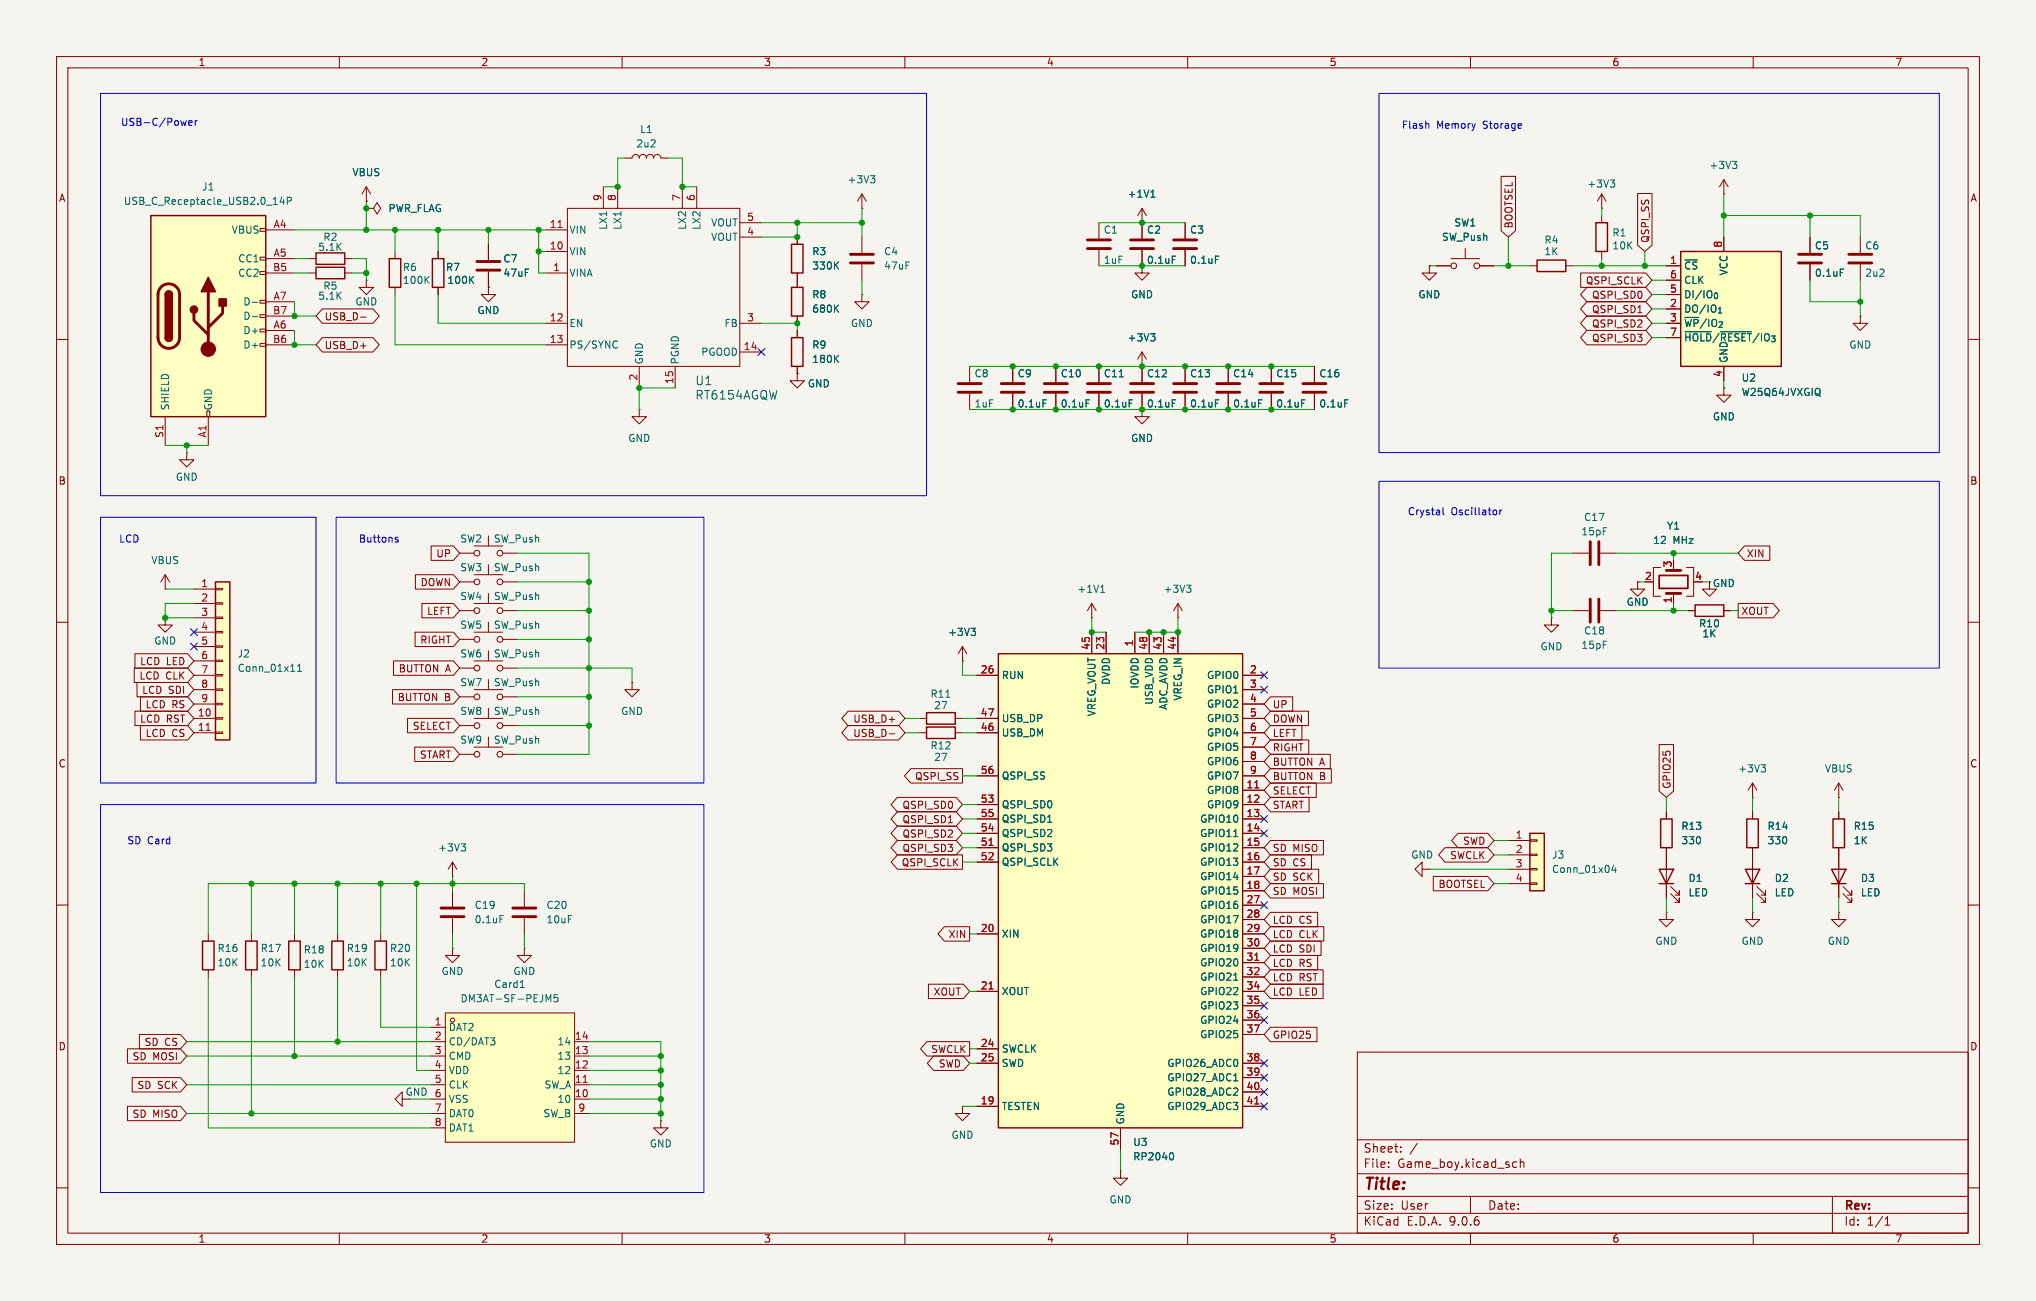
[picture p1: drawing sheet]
<svg xmlns="http://www.w3.org/2000/svg" width="360mm" height="230mm" viewBox="0 0 360 230" stroke-linecap="round" stroke-linejoin="round" font-family="sans-serif">
<defs><g id="words">
<text font-size="2.8" fill="#840000" x="241" y="210.9">Title:</text>
<g font-size="2.1" fill="#006464">
<text x="122.9" y="70.8">RT6154AGQW</text>
<text x="122.9" y="68.3">U1</text>
</g>
<g font-size="2.1" fill="#840000">
<text x="241" y="204">Sheet:</text>
<text x="241" y="206.7">File:</text>
<text x="247.1" y="206.7">Game_boy.kicad_sch</text>
<text x="241" y="214.1">Size:</text>
<text x="247.7" y="214.1">User</text>
<text x="263" y="214.1">Date:</text>
<text x="326" y="214.3">Rev:</text>
<text x="241" y="216.9">KiCad</text>
<text x="248.7" y="216.9">E.D.A.</text>
<text x="256.3" y="216.9">9.0.6</text>
<text x="326" y="216.9">Id:</text>
<text x="330.1" y="216.9">1/1</text>
</g>
<g font-size="1.8" fill="#840000">
<text x="35" y="11.9">1</text>
<text x="85" y="11.9">2</text>
<text x="135" y="11.9">3</text>
<text x="185" y="11.9">4</text>
<text x="235" y="11.9">5</text>
<text x="285" y="11.9">6</text>
<text x="335" y="11.9">7</text>
<text x="10.3" y="35.9">A</text>
<text x="348.3" y="35.9">A</text>
<text x="267.7" y="40.5" transform="rotate(-90 267.7 40.5)">BOOTSEL</text>
<text x="291.8" y="43" transform="rotate(-90 291.8 43)">QSPI_SS</text>
<text x="280.3" y="50.5">QSPI_SCLK</text>
<text x="281.4" y="53">QSPI_SD0</text>
<text x="57.3" y="56.8">USB_D-</text>
<text x="281.4" y="55.6">QSPI_SD1</text>
<text x="281.4" y="58.1">QSPI_SD2</text>
<text x="57.3" y="61.9">USB_D+</text>
<text x="281.4" y="60.6">QSPI_SD3</text>
<text x="10.3" y="85.9">B</text>
<text x="348.3" y="85.9">B</text>
<text x="77" y="98.7">UP</text>
<text x="308.8" y="98.7">XIN</text>
<text x="74.3" y="103.8">DOWN</text>
<text x="302.8" y="104">GND</text>
<text x="74.2" y="114">RIGHT</text>
<text x="75.4" y="108.9">LEFT</text>
<text x="307.8" y="108.9">XOUT</text>
<text x="24.7" y="117.8">LCD LED</text>
<text x="70.4" y="119.1">BUTTON A</text>
<text x="24.6" y="120.3">LCD CLK</text>
<text x="25" y="122.9">LCD SDI</text>
<text x="25.6" y="125.4">LCD RS</text>
<text x="70.2" y="124.1">BUTTON B</text>
<text x="224.9" y="125.4">UP</text>
<text x="24.7" y="128">LCD RST</text>
<text x="25.6" y="130.5">LCD CS</text>
<text x="72.9" y="129.2">SELECT</text>
<text x="150.8" y="130.5">USB_D-</text>
<text x="150.8" y="128">USB_D+</text>
<text x="224.9" y="128">DOWN</text>
<text x="224.9" y="130.5">LEFT</text>
<text x="10.3" y="135.9">C</text>
<text x="74.1" y="134.3">START</text>
<text x="224.9" y="135.6">BUTTON A</text>
<text x="224.9" y="133">RIGHT</text>
<text x="348.3" y="135.9">C</text>
<text x="159.5" y="143.2">QSPI_SD0</text>
<text x="161.7" y="138.1">QSPI_SS</text>
<text x="224.9" y="143.2">START</text>
<text x="224.9" y="140.7">SELECT</text>
<text x="224.9" y="138.1">BUTTON B</text>
<text x="295.6" y="139.5" transform="rotate(-90 295.6 139.5)">GPIO25</text>
<text x="159.5" y="145.7">QSPI_SD1</text>
<text x="159.5" y="148.3">QSPI_SD2</text>
<text x="258.6" y="149.5">SWD</text>
<text x="159.3" y="153.4">QSPI_SCLK</text>
<text x="159.5" y="150.8">QSPI_SD3</text>
<text x="224.9" y="150.8">SD MISO</text>
<text x="224.9" y="155.9">SD SCK</text>
<text x="224.9" y="153.4">SD CS</text>
<text x="256.3" y="152.1">SWCLK</text>
<text x="224.9" y="158.4">SD MOSI</text>
<text x="254.2" y="157.2">BOOTSEL</text>
<text x="167.6" y="166.1">XIN</text>
<text x="224.9" y="163.5">LCD CS</text>
<text x="224.9" y="166.1">LCD CLK</text>
<text x="224.9" y="168.6">LCD SDI</text>
<text x="224.9" y="171.1">LCD RS</text>
<text x="224.9" y="173.7">LCD RST</text>
<text x="165" y="176.2">XOUT</text>
<text x="224.9" y="176.2">LCD LED</text>
<text x="10.3" y="185.9">D</text>
<text x="25.5" y="185.1">SD CS</text>
<text x="224.9" y="183.8">GPIO25</text>
<text x="348.3" y="185.9">D</text>
<text x="23.3" y="187.6">SD MOSI</text>
<text x="164.5" y="186.4">SWCLK</text>
<text x="165.9" y="188.9">SWD</text>
<text x="23.3" y="197.8">SD MISO</text>
<text x="24.2" y="192.7">SD SCK</text>
<text x="35" y="219.9">1</text>
<text x="85" y="219.9">2</text>
<text x="135" y="219.9">3</text>
<text x="185" y="219.9">4</text>
<text x="235" y="219.9">5</text>
<text x="285" y="219.9">6</text>
<text x="335" y="219.9">7</text>
</g>
<g font-size="1.8" fill="#0000c2">
<text x="21.3" y="22.5">USB-C/Power</text>
<text x="247.8" y="23">Flash</text>
<text x="254" y="23">Memory</text>
<text x="262.3" y="23">Storage</text>
<text x="248.8" y="91.3">Crystal</text>
<text x="256.6" y="91.3">Oscillator</text>
<text x="21" y="96.1">LCD</text>
<text x="63.4" y="96.1">Buttons</text>
<text x="22.4" y="149.5">SD Card</text>
</g>
<g font-size="1.8" fill="#006464">
<text x="113.1" y="23.7">L1</text>
<text x="112.4" y="26.3">2u2</text>
<text x="35.6" y="33.9">J1</text>
<text x="62.2" y="31.3">VBUS</text>
<text x="149.8" y="32.6">+3V3</text>
<text x="199.3" y="35.2">+1V1</text>
<text x="280.6" y="33.4">+3V3</text>
<text x="302.2" y="30.1">+3V3</text>
<text x="21.8" y="36.4">USB_C_Receptacle_USB2.0_14P</text>
<text x="40.9" y="41.5">VBUS</text>
<text x="68.6" y="37.7">PWR_FLAG</text>
<text x="100.6" y="41.5">VIN</text>
<text x="107.5" y="40.7" transform="rotate(-90 107.5 40.7)">LX1</text>
<text x="110.1" y="40.7" transform="rotate(-90 110.1 40.7)">LX1</text>
<text x="121.5" y="40.7" transform="rotate(-90 121.5 40.7)">LX2</text>
<text x="124.1" y="40.7" transform="rotate(-90 124.1 40.7)">LX2</text>
<text x="125.6" y="40.2">VOUT</text>
<text x="195.1" y="41.5">C1</text>
<text x="202.7" y="41.5">C2</text>
<text x="210.3" y="41.5">C3</text>
<text x="257" y="40.2">SW1</text>
<text x="42" y="46.6">CC1</text>
<text x="56.2" y="44.6">5.1K</text>
<text x="57.1" y="42.8">R2</text>
<text x="88.9" y="46.6">C7</text>
<text x="100.6" y="45.3">VIN</text>
<text x="125.6" y="42.8">VOUT</text>
<text x="143.5" y="45.3">R3</text>
<text x="143.5" y="47.9">330K</text>
<text x="156.2" y="45.3">C4</text>
<text x="156.2" y="47.9">47uF</text>
<text x="195.1" y="46.8">1uF</text>
<text x="202.7" y="46.8">0.1uF</text>
<text x="210.3" y="46.8">0.1uF</text>
<text x="254.9" y="42.8">SW_Push</text>
<text x="273" y="43.3">R4</text>
<text x="273" y="45.3">1K</text>
<text x="285" y="42">R1</text>
<text x="285" y="44.3">10K</text>
<text x="297.7" y="47.9">~{CS}</text>
<text x="320.8" y="44.3">C5</text>
<text x="329.7" y="44.3">C6</text>
<text x="42" y="49.1">CC2</text>
<text x="56.2" y="53.2">5.1K</text>
<text x="57.1" y="51.4">R5</text>
<text x="71.1" y="48.1">R6</text>
<text x="71.1" y="50.4">100K</text>
<text x="78.7" y="48.1">R7</text>
<text x="79" y="50.4">100K</text>
<text x="88.9" y="49.1">47uF</text>
<text x="100.6" y="49.1">VINA</text>
<text x="143.5" y="52.9">R8</text>
<text x="199.9" y="52.9">GND</text>
<text x="250.7" y="52.9">GND</text>
<text x="297.7" y="50.4">CLK</text>
<text x="297.7" y="52.9">DI/IO_{0}</text>
<text x="305.7" y="48.8" transform="rotate(-90 305.7 48.8)">VCC</text>
<text x="320.8" y="49.1">0.1uF</text>
<text x="329.7" y="49.1">2u2</text>
<text x="42.9" y="54.2">D-</text>
<text x="42.9" y="56.7">D-</text>
<text x="42.9" y="59.3">D+</text>
<text x="62.7" y="54.2">GND</text>
<text x="84.3" y="55.7">GND</text>
<text x="100.6" y="58">EN</text>
<text x="128" y="58">FB</text>
<text x="143.5" y="55.5">680K</text>
<text x="150.4" y="58">GND</text>
<text x="297.7" y="55.5">DO/IO_{1}</text>
<text x="297.7" y="58">~{WP}/IO_{2}</text>
<text x="42.9" y="61.8">D+</text>
<text x="100.6" y="61.8">PS/SYNC</text>
<text x="113.9" y="64.5" transform="rotate(-90 113.9 64.5)">GND</text>
<text x="120.2" y="64.5" transform="rotate(-90 120.2 64.5)">PGND</text>
<text x="123.9" y="63.1">PGOOD</text>
<text x="143.5" y="61.8">R9</text>
<text x="143.5" y="64.4">180K</text>
<text x="199.3" y="60.6">+3V3</text>
<text x="297.7" y="60.6">~{HOLD}/~{RESET}/IO_{3}</text>
<text x="305.7" y="64.3" transform="rotate(-90 305.7 64.3)">GND</text>
<text x="326.9" y="61.8">GND</text>
<text x="142.7" y="68.7">GND</text>
<text x="172.2" y="66.9">C8</text>
<text x="179.8" y="66.9">C9</text>
<text x="187.5" y="66.9">C10</text>
<text x="195.1" y="66.9">C11</text>
<text x="202.7" y="66.9">C12</text>
<text x="210.3" y="66.9">C13</text>
<text x="217.9" y="66.9">C14</text>
<text x="225.6" y="66.9">C15</text>
<text x="233.2" y="66.9">C16</text>
<text x="307.9" y="70.2">W25Q64JVXGIQ</text>
<text x="307.9" y="67.7">U2</text>
<text x="30.1" y="72.6" transform="rotate(-90 30.1 72.6)">SHIELD</text>
<text x="37.7" y="72.6" transform="rotate(-90 37.7 72.6)">GND</text>
<text x="172.2" y="72.2">1uF</text>
<text x="179.8" y="72.2">0.1uF</text>
<text x="187.5" y="72.2">0.1uF</text>
<text x="195.1" y="72.2">0.1uF</text>
<text x="202.7" y="72.2">0.1uF</text>
<text x="210.3" y="72.2">0.1uF</text>
<text x="217.9" y="72.2">0.1uF</text>
<text x="225.6" y="72.2">0.1uF</text>
<text x="233.2" y="72.2">0.1uF</text>
<text x="302.8" y="74.5">GND</text>
<text x="111" y="78.3">GND</text>
<text x="199.9" y="78.3">GND</text>
<text x="31" y="85.2">GND</text>
<text x="279.5" y="94.8">15pF</text>
<text x="280" y="92.3">C17</text>
<text x="294.7" y="93.8">Y1</text>
<text x="26.7" y="99.9">VBUS</text>
<text x="81.3" y="96.1">SW2</text>
<text x="81.3" y="101.2">SW3</text>
<text x="87.2" y="96.1">SW_Push</text>
<text x="87.2" y="101.2">SW_Push</text>
<text x="292.2" y="96.4">12</text>
<text x="295.8" y="96.4">MHz</text>
<text x="81.3" y="106.3">SW4</text>
<text x="87.2" y="106.3">SW_Push</text>
<text x="190.4" y="105">+1V1</text>
<text x="205.6" y="105">+3V3</text>
<text x="287.5" y="107.3">GND</text>
<text x="81.3" y="111.4">SW5</text>
<text x="87.2" y="111.4">SW_Push</text>
<text x="167.5" y="112.6">+3V3</text>
<text x="280" y="112.4">C18</text>
<text x="300.3" y="111.1">R10</text>
<text x="300.9" y="112.9">1K</text>
<text x="27.2" y="114.2">GND</text>
<text x="41.9" y="116.4">J2</text>
<text x="41.9" y="119">Conn_01x11</text>
<text x="81.3" y="116.4">SW6</text>
<text x="87.2" y="116.4">SW_Push</text>
<text x="272.3" y="115.2">GND</text>
<text x="279.5" y="114.9">15pF</text>
<text x="81.3" y="121.5">SW7</text>
<text x="87.2" y="121.5">SW_Push</text>
<text x="164.4" y="123.5">R11</text>
<text x="165.1" y="125.6">27</text>
<text x="177" y="120.2">RUN</text>
<text x="196.4" y="121.2" transform="rotate(-90 196.4 121.2)">DVDD</text>
<text x="201.5" y="121.8" transform="rotate(-90 201.5 121.8)">IOVDD</text>
<text x="204.1" y="124.7" transform="rotate(-90 204.1 124.7)">USB_VDD</text>
<text x="206.6" y="125.6" transform="rotate(-90 206.6 125.6)">ADC_AVDD</text>
<text x="209.1" y="124" transform="rotate(-90 209.1 124)">VREG_IN</text>
<text x="213.3" y="120.2">GPIO0</text>
<text x="213.3" y="122.8">GPIO1</text>
<text x="213.3" y="125.3">GPIO2</text>
<text x="81.3" y="126.6">SW8</text>
<text x="81.3" y="131.7">SW9</text>
<text x="87.2" y="126.6">SW_Push</text>
<text x="87.2" y="131.7">SW_Push</text>
<text x="109.7" y="126.6">GND</text>
<text x="177" y="127.9">USB_DP</text>
<text x="177" y="130.4">USB_DM</text>
<text x="193.9" y="126.7" transform="rotate(-90 193.9 126.7)">VREG_VOUT</text>
<text x="213.3" y="127.9">GPIO3</text>
<text x="213.3" y="130.4">GPIO4</text>
<text x="164.4" y="132.7">R12</text>
<text x="165.1" y="134.7">27</text>
<text x="213.3" y="132.9">GPIO5</text>
<text x="213.3" y="135.5">GPIO6</text>
<text x="307.2" y="136.8">+3V3</text>
<text x="322.6" y="136.8">VBUS</text>
<text x="177" y="138">QSPI_SS</text>
<text x="177" y="143.1">QSPI_SD0</text>
<text x="213.3" y="138">GPIO7</text>
<text x="213.3" y="140.6">GPIO8</text>
<text x="213.3" y="143.1">GPIO9</text>
<text x="177" y="145.6">QSPI_SD1</text>
<text x="177" y="148.2">QSPI_SD2</text>
<text x="212.1" y="145.6">GPIO10</text>
<text x="212.1" y="148.2">GPIO11</text>
<text x="297.2" y="149.5">330</text>
<text x="297.2" y="146.9">R13</text>
<text x="312.4" y="149.5">330</text>
<text x="312.4" y="146.9">R14</text>
<text x="327.7" y="149.5">1K</text>
<text x="327.7" y="146.9">R15</text>
<text x="77.4" y="150.7">+3V3</text>
<text x="177" y="150.7">QSPI_SD3</text>
<text x="177" y="153.3">QSPI_SCLK</text>
<text x="212.1" y="150.7">GPIO12</text>
<text x="212.1" y="153.3">GPIO13</text>
<text x="212.1" y="155.8">GPIO14</text>
<text x="249.4" y="152">GND</text>
<text x="274.3" y="152">J3</text>
<text x="274.3" y="154.5">Conn_01x04</text>
<text x="83.8" y="160.9">C19</text>
<text x="96.5" y="160.9">C20</text>
<text x="212.1" y="158.3">GPIO15</text>
<text x="212.1" y="160.9">GPIO16</text>
<text x="298.5" y="156.1">D1</text>
<text x="298.5" y="158.7">LED</text>
<text x="313.7" y="156.1">D2</text>
<text x="313.7" y="158.7">LED</text>
<text x="328.9" y="156.1">D3</text>
<text x="328.9" y="158.7">LED</text>
<text x="83.8" y="163.4">0.1uF</text>
<text x="96.5" y="163.4">10uF</text>
<text x="177" y="166">XIN</text>
<text x="212.1" y="163.4">GPIO17</text>
<text x="212.1" y="166">GPIO18</text>
<text x="292.6" y="167.2">GND</text>
<text x="307.8" y="167.2">GND</text>
<text x="323.1" y="167.2">GND</text>
<text x="38.4" y="168.5">R16</text>
<text x="38.4" y="171">10K</text>
<text x="46" y="168.5">R17</text>
<text x="46" y="171">10K</text>
<text x="53.6" y="168.8">R18</text>
<text x="53.6" y="171.3">10K</text>
<text x="61.2" y="168.5">R19</text>
<text x="61.2" y="171">10K</text>
<text x="68.8" y="168.5">R20</text>
<text x="68.8" y="171">10K</text>
<text x="78" y="172.6">GND</text>
<text x="90.7" y="172.6">GND</text>
<text x="212.1" y="168.5">GPIO19</text>
<text x="212.1" y="171">GPIO20</text>
<text x="212.1" y="173.6">GPIO21</text>
<text x="81.3" y="177.4">DM3AT-SF-PEJM5</text>
<text x="87.3" y="174.9">Card1</text>
<text x="177" y="176.1">XOUT</text>
<text x="212.1" y="176.1">GPIO22</text>
<text x="212.1" y="178.7">GPIO23</text>
<text x="79.2" y="182.5">DAT2</text>
<text x="79.2" y="185">CD/DAT3</text>
<text x="98.5" y="185">14</text>
<text x="212.1" y="181.2">GPIO24</text>
<text x="212.1" y="183.7">GPIO25</text>
<text x="79.2" y="187.6">CMD</text>
<text x="79.2" y="190.1">VDD</text>
<text x="98.5" y="187.6">13</text>
<text x="98.5" y="190.1">12</text>
<text x="177" y="186.3">SWCLK</text>
<text x="177" y="188.8">SWD</text>
<text x="206.3" y="188.8">GPIO26_ADC0</text>
<text x="206.3" y="191.4">GPIO27_ADC1</text>
<text x="79.2" y="192.6">CLK</text>
<text x="79.2" y="195.2">VSS</text>
<text x="79.2" y="197.7">DAT0</text>
<text x="96" y="197.7">SW_B</text>
<text x="96.2" y="192.6">SW_A</text>
<text x="98.5" y="195.2">10</text>
<text x="177" y="196.4">TESTEN</text>
<text x="206.3" y="193.9">GPIO28_ADC2</text>
<text x="206.3" y="196.4">GPIO29_ADC3</text>
<text x="79.2" y="200.3">DAT1</text>
<text x="114.8" y="203.1">GND</text>
<text x="168.1" y="201.5">GND</text>
<text x="199" y="198.9" transform="rotate(-90 199 198.9)">GND</text>
<text x="200.3" y="202.8">U3</text>
<text x="200.3" y="205.3">RP2040</text>
<text x="196.1" y="213">GND</text>
</g>
<g font-size="1.8" fill="#a90000">
<text x="106.4" y="35.6" transform="rotate(-90 106.4 35.6)">9</text>
<text x="109" y="35.6" transform="rotate(-90 109 35.6)">8</text>
<text x="120.4" y="35.6" transform="rotate(-90 120.4 35.6)">7</text>
<text x="122.9" y="35.6" transform="rotate(-90 122.9 35.6)">6</text>
<text x="48.3" y="40.4">A4</text>
<text x="97.1" y="40.4">11</text>
<text x="132" y="39.1">5</text>
<text x="132" y="41.7">4</text>
<text x="48.3" y="45.5">A5</text>
<text x="97.1" y="44.2">10</text>
<text x="295.2" y="46.7">1</text>
<text x="304.5" y="43.9" transform="rotate(-90 304.5 43.9)">8</text>
<text x="48.2" y="48">B5</text>
<text x="48.3" y="53.1">A7</text>
<text x="97.7" y="48">1</text>
<text x="295.2" y="49.3">6</text>
<text x="295.2" y="51.8">5</text>
<text x="48.2" y="55.6">B7</text>
<text x="48.3" y="58.2">A6</text>
<text x="97.1" y="56.9">12</text>
<text x="132" y="56.9">3</text>
<text x="295.2" y="54.4">2</text>
<text x="295.2" y="56.9">3</text>
<text x="295.2" y="59.4">7</text>
<text x="48.2" y="60.7">B6</text>
<text x="97.1" y="60.7">13</text>
<text x="131.4" y="62">14</text>
<text x="112.8" y="67.4" transform="rotate(-90 112.8 67.4)">2</text>
<text x="119.1" y="68" transform="rotate(-90 119.1 68)">15</text>
<text x="304.5" y="66.7" transform="rotate(-90 304.5 66.7)">4</text>
<text x="29" y="77.5" transform="rotate(-90 29 77.5)">S1</text>
<text x="36.6" y="77.5" transform="rotate(-90 36.6 77.5)">A1</text>
<text x="295.7" y="100.4" transform="rotate(-90 295.7 100.4)">3</text>
<text x="35.5" y="103.9">1</text>
<text x="35.5" y="106.4">2</text>
<text x="290.8" y="102.6">2</text>
<text x="295.7" y="106.8" transform="rotate(-90 295.7 106.8)">1</text>
<text x="299.6" y="102.6">4</text>
<text x="35.5" y="109">3</text>
<text x="35.5" y="111.5">4</text>
<text x="35.5" y="114">5</text>
<text x="35.5" y="116.6">6</text>
<text x="35.5" y="119.1">7</text>
<text x="173.3" y="119.1">26</text>
<text x="192.8" y="115" transform="rotate(-90 192.8 115)">45</text>
<text x="195.3" y="115" transform="rotate(-90 195.3 115)">23</text>
<text x="200.4" y="114.4" transform="rotate(-90 200.4 114.4)">1</text>
<text x="202.9" y="115" transform="rotate(-90 202.9 115)">48</text>
<text x="205.5" y="115" transform="rotate(-90 205.5 115)">43</text>
<text x="208" y="115" transform="rotate(-90 208 115)">44</text>
<text x="220.9" y="119.1">2</text>
<text x="35.5" y="121.7">8</text>
<text x="35.5" y="124.2">9</text>
<text x="220.9" y="121.7">3</text>
<text x="220.9" y="124.2">4</text>
<text x="34.9" y="126.7">10</text>
<text x="34.9" y="129.3">11</text>
<text x="173.3" y="126.7">47</text>
<text x="173.3" y="129.3">46</text>
<text x="220.9" y="126.7">5</text>
<text x="220.9" y="129.3">6</text>
<text x="220.9" y="131.8">7</text>
<text x="173.3" y="136.9">56</text>
<text x="220.9" y="134.4">8</text>
<text x="220.9" y="136.9">9</text>
<text x="173.3" y="142">53</text>
<text x="220.3" y="139.4">11</text>
<text x="220.3" y="142">12</text>
<text x="173.3" y="144.5">55</text>
<text x="173.3" y="147.1">54</text>
<text x="173.3" y="149.6">51</text>
<text x="220.3" y="144.5">13</text>
<text x="220.3" y="147.1">14</text>
<text x="220.3" y="149.6">15</text>
<text x="267.9" y="148.3">1</text>
<text x="173.3" y="152.1">52</text>
<text x="220.3" y="152.1">16</text>
<text x="220.3" y="154.7">17</text>
<text x="267.9" y="150.9">2</text>
<text x="267.9" y="153.4">3</text>
<text x="267.9" y="156">4</text>
<text x="220.3" y="157.2">18</text>
<text x="220.3" y="159.8">27</text>
<text x="173.3" y="164.8">20</text>
<text x="220.3" y="162.3">28</text>
<text x="220.3" y="164.8">29</text>
<text x="220.3" y="167.4">30</text>
<text x="220.3" y="169.9">31</text>
<text x="220.3" y="172.5">32</text>
<text x="173.3" y="175">21</text>
<text x="220.3" y="175">34</text>
<text x="220.3" y="177.5">35</text>
<text x="76.8" y="181.4">1</text>
<text x="76.8" y="183.9">2</text>
<text x="101.6" y="183.9">14</text>
<text x="173.3" y="185.2">24</text>
<text x="220.3" y="180.1">36</text>
<text x="220.3" y="182.6">37</text>
<text x="76.8" y="186.4">3</text>
<text x="76.8" y="189">4</text>
<text x="76.8" y="191.5">5</text>
<text x="101.6" y="186.4">13</text>
<text x="101.6" y="189">12</text>
<text x="101.6" y="191.5">11</text>
<text x="173.3" y="187.7">25</text>
<text x="220.3" y="187.7">38</text>
<text x="220.3" y="190.2">39</text>
<text x="71.6" y="193.9">GND 6</text>
<text x="76.8" y="196.6">7</text>
<text x="101.6" y="194.1">10</text>
<text x="102.2" y="196.6">9</text>
<text x="173.3" y="195.3">19</text>
<text x="220.3" y="192.8">40</text>
<text x="220.3" y="195.3">41</text>
<text x="76.8" y="199.1">8</text>
<text x="197.9" y="202.6" transform="rotate(-90 197.9 202.6)">57</text>
</g>
</g></defs>
<path d="M0 0h360v230h-360z" fill="#f5f4ef" stroke="#f5f4ef" stroke-width=".18"/>
<g fill="none" stroke="#840000" stroke-width=".18">
<path d="M10 10h340v210h-340zM12 12h336v206h-336zM60 10v2M110 10v2M160 10v2M210 10v2M260 10v2M310 10v2M10 60h2M348 60h2M10 110h2M348 110h2"/>
<path d="M10 160h2M348 160h2M240 186h108v32h-108zM10 210h2M60 218v2M110 218v2M160 218v2M210 218v2M240 214.5h108M240 211.5h108M240 207.5h108M240 201.5h108"/>
<path d="M245.5 206.2v.2M245.5 205.5v.1M247.7 203.5v.2M247.7 202.8v.1M250.6 202.1l-1.3 1.9M260 211.5v3M260 218v2M267.7 205.4l.5 .1M268.2 206.3l-.5 .1M268.8 205.5l.2-.1 .4 .1 .1 .9M268.8 204.9v1.5M310 218v2"/>
<path d="M324 211.5v6.5M333.3 216.6h.9M333.3 215.5l.4-.4v1.5M348 210h2"/>
</g>
<path d="M297.2 44.5h17.8v20.3h-17.8z" fill="#ffffc2"/>
<g fill="none" stroke="#840000" stroke-width=".25">
<path d="M140 59.7h2v5.1h-2zM140 43.2h2v5.1h-2zM140 50.8h2v5.1h-2zM297.2 44.5h17.8v20.3h-17.8zM299.7 106.9h5.1v2.1h-5.1zM293.4 153.7h2.5l-1.3 2.5zM293.4 156.2h2.5M293.6 144.8h2.1v5.1h-2.1zM308.6 153.7h2.5l-1.2 2.5zM308.6 156.2h2.5M308.9 144.8h2v5.1h-2zM323.8 153.7h2.6l-1.3 2.5z"/>
<path d="M323.8 156.2h2.6M324.1 144.8h2v5.1h-2zM35.8 166.4h2v5.1h-2zM58.7 166.4h2v5.1h-2zM66.3 166.4h2v5.1h-2z"/>
</g>
<g fill="none" stroke="#840000" stroke-width=".18">
<path d="M64.8 36.8h1.2l.7-1 .6 1-.6 1-.7-1M64.8 36.8h.1M100.3 36.8h30.5v28h-30.5zM106.7 33v3.8M109.2 33v3.8M110.5 27.9h1.3a.64 .64 0 0 1 .6-.6 .64 .64 0 0 1 .6 .6 .64 .64 0 0 1 .7-.6 .64 .64 0 0 1 .6 .6 .64 .64 0 0 1 .6-.6 .64 .64 0 0 1 .7 .6 .64 .64 0 0 1 .6-.6 .64 .64 0 0 1 .6 .6h1.3M120.6 33v3.8M123.2 33v3.8M130.8 39.4h3.8M152.4 36.8h.1M152.4 34.3v2.5M152.4 34.3l-.8 1.3"/>
<path d="M152.4 34.3l.8 1.3M194.3 39.4v2.8M201.9 39.4h.1M201.9 36.8v5.4M201.9 36.8l-.7 1.3M201.9 36.8l.8 1.3M209.5 39.4v2.8M86.4 50.8v1.3h1.2l-1.2 1.2-1.3-1.2h1.3M86.4 50.8h.1M86.4 43.2v2.8M86.4 48v2.8M96.5 57.2h3.8"/>
<path d="M96.5 40.6h3.8M96.5 44.5h3.8M96.5 48.3h3.8M130.8 57.2h3.8M130.8 41.9h3.8M141 41.9v1.3M141 48.3v2.5M141 55.9v1.3M141 58.4v1.3M152.4 52.1v1.2h1.3l-1.3 1.3-1.3-1.3h1.3M152.4 52.1h.1M152.4 41.9v2.8"/>
<path d="M152.4 46.7v2.8M194.3 44.2v2.8M201.9 47v1.3h1.3l-1.3 1.2-1.2-1.2h1.2M201.9 47h.1M201.9 44.2v2.8M209.5 44.2v2.8M294.6 47h2.6M294.6 49.5h2.6M294.6 52.1h2.6M294.6 54.6h2.6M294.6 57.2h2.6M294.6 59.7h2.6"/>
<path d="M304.8 41.9v2.6M96.5 61h3.8M113 72.4v1.3h1.3l-1.3 1.2-1.2-1.2h1.2M113 72.4h.1M113 64.8v3.8M119.4 64.8v3.8M130.8 62.2h3.8M141 66v1.3h1.2l-1.2 1.3-1.3-1.3h1.3M141 66h.1M141 64.8v1.2M171.4 64.8v2.8M171.4 69.6v2.8"/>
<path d="M179.1 64.8v2.8M179.1 69.6v2.8M186.7 64.8v2.8M186.7 69.6v2.8M194.3 64.8v2.8M194.3 69.6v2.8M201.9 64.8h.1M201.9 62.2l-.7 1.3M201.9 62.2l.8 1.3M201.9 62.2v2.6M224.8 64.8v2.8M224.8 69.6v2.8"/>
<path d="M232.4 64.8v2.8M232.4 69.6v2.8M304.8 64.8v2.5M33 80v1.3h1.3l-1.3 1.3-1.3-1.3h1.3M33 80h.1M193 109.2h.1M193 106.7l-.7 1.3M193 106.7l.8 1.3M193 106.7v2.5M208.3 109.2h.1M208.3 106.7l-.8 1.3M208.3 106.7l.7 1.3"/>
<path d="M208.3 106.7v2.5M274.3 109.2v1.3h1.3l-1.3 1.3-1.3-1.3h1.3M274.3 109.2h.1M278.1 108h2.8M283 108h2.7M289.6 102.9v1.2h1.2l-1.2 1.3-1.3-1.3h1.3M289.6 102.9h.1M298.4 108h1.3M302.3 102.9v1.2h1.2l-1.2 1.3-1.3-1.3h1.3M304.8 108h1.3M309.9 138.4l-.8 1.3M309.9 138.4l.7 1.3"/>
<path d="M309.9 138.4v2.6M80 154.9h.1M80 152.4v2.5M80 157.5v2.8M80 152.4l-.8 1.3M80 152.4l.8 1.3M251.5 153.7v-1.3l-1.3 1.3 1.3 1.2v-1.2h1.2M252.7 153.7h.1M294.6 143.5v1.3M294.6 149.9v8.9M295.4 158l1.5 1.5v-.7v.7h-.7M295.4 156.7l1.5 1.5v-.7v.7h-.7"/>
<path d="M309.9 141h.1M309.9 143.5v1.3M309.9 149.9v8.9M310.6 158l1.6 1.5v-.7v.7h-.8M310.6 156.7l1.6 1.5v-.7v.7h-.8M325.1 143.5v1.3M325.1 149.9v8.9M325.9 158l1.5 1.5v-.7v.7h-.8M325.9 156.7l1.5 1.5v-.7v.7h-.8M36.8 165.1v1.3M36.8 171.5v1.2M59.7 165.1v1.3"/>
<path d="M59.7 171.5v1.2M67.3 165.1v1.3M67.3 171.5v1.2M80 167.6v1.3h1.3l-1.3 1.3-1.3-1.3h1.3M80 167.6h.1M80 162.3v2.8M294.6 161.3v1.3h1.3l-1.3 1.2-1.2-1.2h1.2M294.6 161.3h.1M309.9 161.3v1.3h1.2l-1.2 1.2-1.3-1.2h1.3M309.9 161.3h.1M325.1 161.3v1.3h1.3l-1.3 1.2-1.3-1.2h1.3M325.1 161.3h.1"/>
<path d="M71.1 194.3v-1.3l-1.3 1.3 1.3 1.3v-1.3h1.3M198.1 207v1.3h1.3l-1.3 1.3-1.3-1.3h1.3M198.1 207h.1"/>
</g>
<g fill="none" stroke="#006464" stroke-width=".18">
<path d="M153.9 31.1h.8l-.4 .4M154.5 31.5l.2 .3v.3l-.2 .2M203.5 34.9h.7M203.6 33.9l.3-.3v1.3M147.7 46.8l.6 .8M147.7 54.5l.6 .7M148.3 46.3l-.7 .7M148.3 53.9l-.7 .7M203.4 59h.8l-.4 .5M204 59.5l.2 .2v.3l-.2 .3M207.3 45.3h.6M214.9 45.3h.6"/>
<path d="M297.9 58.7h4.7M304.2 58.7h5.5M108.8 60.3l.4 .1M109.2 61.4l-.4 .1M147.7 63.4l.6 .7M148.3 62.8l-.7 .7M184.4 70.7h.6M192 70.7h.6M197.9 66.6h.7M199.7 70.7h.6M230.1 70.7h.6M237.8 70.7h.6"/>
<path d="M194.6 104.7h.7M194.7 103.8l.3-.3v1.2M209.8 103.5h.8l-.4 .4M210.3 103.9l.3 .3v.3l-.3 .2M311.4 135.2h.8l-.4 .5M311.9 135.7l.3 .2v.3l-.3 .3M81.5 149.2h.8l-.4 .5M82.1 149.7l.2 .2v.3l-.2 .2M88.4 161.9h.6"/>
</g>
<g fill="none" stroke="#840000" stroke-width=".51">
<path d="M84.3 46.2h4.1M84.3 47.8h4.1M150.4 45h4M150.4 46.5h4M192.3 42.4h4M192.3 43.9h4M199.9 42.4h4.1M199.9 43.9h4.1M207.5 42.4h4.1M207.5 43.9h4.1M169.4 67.8h4.1M169.4 69.3h4.1"/>
<path d="M177 67.8h4.1M177 69.3h4.1M184.7 67.8h4M184.7 69.3h4M192.3 67.8h4M192.3 69.3h4M222.8 67.8h4M222.8 69.3h4M230.4 67.8h4M230.4 69.3h4M281.2 105.9v4.1M282.7 105.9v4.1"/>
<path d="M78 160.5h4M78 162.1h4"/>
</g>
<path d="M98.7 40.2h.7" fill="none" stroke="#a90000" stroke-width=".18"/>
<path d="M176.5 115.6h43.2v83.8h-43.2z" fill="#ffffc2"/>
<path d="M55.9 47.2h5.1v2.1h-5.1zM76.5 45.7h2v5.1h-2zM176.5 115.6h43.2v83.8h-43.2z" fill="none" stroke="#840000" stroke-width=".25"/>
<g fill="none" stroke="#840000" stroke-width=".18">
<path d="M54.6 48.3h1.3M61 48.3h1.2M77.5 44.5v1.2M77.5 50.8v1.3M172.7 119.4h3.8M193 111.8v3.8M195.6 111.8v3.8M200.7 111.8v3.8M203.2 111.8v3.8M205.7 111.8v3.8M208.3 111.8v3.8M219.7 119.4h3.8"/>
<path d="M172.7 127h3.8M172.7 129.5h3.8M172.7 137.2h3.8M219.7 127h3.8M219.7 129.5h3.8M219.7 137.2h3.8M219.7 121.9h3.8M219.7 124.5h3.8M219.7 132.1h3.8M219.7 134.6h3.8M219.7 139.7h3.8M325.1 138.4l-.7 1.3"/>
<path d="M325.1 138.4l.8 1.3M325.1 138.4v2.6M172.7 142.2h3.8M172.7 144.8h3.8M172.7 147.3h3.8M172.7 149.9h3.8M172.7 152.4h3.8M219.7 142.2h3.8M219.7 144.8h3.8M219.7 147.3h3.8M219.7 149.9h3.8M219.7 152.4h3.8"/>
<path d="M219.7 154.9h3.8M219.7 157.5h3.8M325.1 141h.1M172.7 165.1h3.8M172.7 175.3h3.8M219.7 165.1h3.8M219.7 175.3h3.8M219.7 160h3.8M219.7 162.6h3.8M219.7 167.6h3.8M219.7 170.2h3.8M219.7 172.7h3.8"/>
<path d="M219.7 177.8h3.8M170.2 195.6v1.3h1.2l-1.2 1.2-1.3-1.2h1.3M170.2 195.6h.1M172.7 185.4h3.8M172.7 188h3.8M172.7 195.6h3.8M198.1 199.4v3.8M219.7 188h3.8M219.7 195.6h3.8M219.7 180.3h3.8M219.7 182.9h3.8M219.7 190.5h3.8"/>
<path d="M219.7 193h3.8"/>
</g>
<path d="M83.2 49.4l.6 .7M83.8 48.8l-.8 .8M185.2 145.4h.8M218.1 147.9h.8M218.1 173.3h.8M218.1 191.1h.8M207.2 203.8a.79 .79 0 0 1 0 1.3" fill="none" stroke="#006464" stroke-width=".18"/>
<path d="M221.9 139.3h.7M174.9 149.4h.7M174.9 174.8h.7M221.9 169.8h.7M221.9 195.2h.7" fill="none" stroke="#a90000" stroke-width=".18"/>
<path d="M26.7 38.1h20.3v35.6h-20.3z" fill="#ffffc2"/>
<g fill="none" stroke="#840000" stroke-width=".18">
<path d="M64.8 35.6h.1M64.8 33l-.8 1.3M64.8 33l.7 1.3M64.8 33v2.6M46 40.4h1v.5h-1zM46 45.5h1v.5h-1zM46 48h1v.5h-1zM46 53.1h1v.5h-1zM46 55.6h1v.5h-1zM46 58.2h1v.5h-1zM47 40.6h5.1M47 45.7h5.1"/>
<path d="M47 48.3h5.1M47 53.3h5.1M47 55.9h5.1M47 58.4h5.1M54.6 45.7h1.3M61 45.7h1.2M64.8 49.5v1.3h1.2l-1.2 1.3-1.3-1.3h1.3M64.8 49.5h.1M69.8 44.5v1.2M69.8 50.8v1.3M29.2 73.7v5M36.6 72.6h.5v1.1h-.5z"/>
<path d="M36.8 73.7v5M46 60.7h1v.5h-1zM47 61h5.1M29.2 109.2v1.3h-1.3l1.3 1.3 1.3-1.3h-1.3M29.2 109.2h.1M29.2 104.1h.1M29.2 101.6v2.5M29.2 101.6l.8 1.3M29.2 101.6l-.8 1.3M81.3 118.1h2.5M83.8 116.8h5.1M86.4 115.1v1.7"/>
<path d="M88.9 118.1h2.5M170.2 116.8h.1M170.2 114.3l-.8 1.3M170.2 114.3l.7 1.3M170.2 114.3v2.5M81.3 128.3h2.5M81.3 123.2h2.5M81.3 133.4h2.5M83.8 127h5.1M83.8 121.9h5.1M83.8 132.1h5.1M86.4 120.1v1.8"/>
<path d="M86.4 125.2v1.8M86.4 130.3v1.8M88.9 128.3h2.5M88.9 123.2h2.5M88.9 133.4h2.5"/>
<circle cx="84.3" cy="118.1" r=".51"/>
<circle cx="88.4" cy="118.1" r=".51"/>
<circle cx="84.3" cy="123.2" r=".51"/>
<circle cx="84.3" cy="133.4" r=".51"/>
<circle cx="84.3" cy="128.3" r=".51"/>
<circle cx="88.4" cy="133.4" r=".51"/>
<circle cx="88.4" cy="123.2" r=".51"/>
<circle cx="88.4" cy="128.3" r=".51"/>
</g>
<path d="M26.7 38.1h20.3v35.6h-20.3zM29.2 52.1a.64 .64 0 0 1 .6-.7 .64 .64 0 0 1 .7 .7M29.2 59.7a.64 .64 0 0 0 .6 .6 .64 .64 0 0 0 .7-.6M55.9 44.7h5.1v2h-5.1zM68.8 45.7h2.1v5.1h-2.1z" fill="none" stroke="#840000" stroke-width=".25"/>
<path d="M28.5 50.7a1.9 1.9 0 0 1 2.1-.4 1.9 1.9 0 0 1 1.1 1.8v7.6a1.91 1.91 0 0 1-1.9 1.9 1.91 1.91 0 0 1-1.9-1.9v-7.8l.2-.6zM34.3 55.4v1.2l2.5 2.6M36.8 51.6v10.1M39.4 54.1v1.3l-2.6 2.5" fill="none" stroke="#840000" stroke-width=".51"/>
<g fill="#840000" stroke="#840000" stroke-width=".25">
<path d="M29.2 52.1h1.3v7.6h-1.3z"/>
<path d="M29.4 51.6a.64 .64 0 0 1 .7-.1 .64 .64 0 0 1 .4 .6h-1.3z"/>
<path d="M29.2 59.7h1.3a.64 .64 0 0 1-.7 .6 .64 .64 0 0 1-.6-.6z"/>
<path d="M36.8 49l1.3 2.6h-2.5z"/>
<path d="M38.7 52.8h1.3v1.3h-1.3z"/>
<circle cx="34.3" cy="54.7" r=".63"/>
</g>
<circle cx="36.8" cy="61.7" r="1.27" fill="#840000" stroke="#840000" stroke-width=".18"/>
<path d="M49.8 34.8l-.3 .9h.8M50.1 35.3v.8M50.8 35.5h.6l.1-.2v-.3l-.7-.1v1.2M44.6 53.4h1M44.6 56h1M75.3 49.4l.6 .7M75.9 48.8l-.7 .8M171.7 111.1h.8l-.4 .5M172.2 111.6l.3 .2v.3l-.3 .2" fill="none" stroke="#006464" stroke-width=".18"/>
<path d="M38.1 102.9h2.5v27.9h-2.5z" fill="#ffffc2"/>
<path d="M38.1 102.9h2.5v27.9h-2.5z" fill="none" stroke="#840000" stroke-width=".25"/>
<g fill="none" stroke="#840000" stroke-width=".18">
<path d="M201.9 72.4v1.3h1.3l-1.3 1.2-1.2-1.2h1.2M201.9 72.4h.1M209.5 64.8v2.8M209.5 69.6v2.8M81.3 97.8h2.5M83.8 96.5h5.1M86.4 94.7v1.8M86.4 99.8v1.8M88.9 97.8h2.5M278.1 97.8h2.8M283 97.8h2.7M34.3 104.1h3.8"/>
<path d="M34.3 106.7h3.8M34.3 109.2h3.8M34.3 111.8h3.8M34.3 114.3h3.8M34.3 116.8h3.8M34.3 119.4h3.8M38.1 104h1.3v.3h-1.3zM38.1 106.6h1.3v.2h-1.3zM38.1 109.1h1.3v.3h-1.3zM38.1 111.6h1.3v.3h-1.3zM38.1 114.2h1.3v.2h-1.3zM38.1 116.7h1.3v.3h-1.3z"/>
<path d="M38.1 119.3h1.3v.2h-1.3zM81.3 113h2.5M81.3 102.9h2.5M81.3 108h2.5M83.8 106.7h5.1M83.8 111.8h5.1M83.8 101.6h5.1M86.4 104.9v1.8M86.4 110v1.8M88.9 113h2.5M88.9 102.9h2.5M88.9 108h2.5"/>
<path d="M292.1 102.9h.3M293.6 100.3h-1.2v5.1h1.2M295.9 104.9v1.8M298.2 100.3h1.3v5.1h-1.3M34.3 121.9h3.8M34.3 124.5h3.8M34.3 127h3.8M34.3 129.5h3.8M38.1 121.8h1.3v.3h-1.3zM38.1 124.3h1.3v.3h-1.3zM38.1 126.9h1.3v.2h-1.3zM38.1 129.4h1.3v.3h-1.3z"/>
<path d="M111.8 120.7v1.2h1.2l-1.2 1.3-1.3-1.3h1.3M111.8 120.7h.1"/>
<circle cx="84.3" cy="97.8" r=".51"/>
<circle cx="88.4" cy="97.8" r=".51"/>
<circle cx="84.3" cy="113" r=".51"/>
<circle cx="84.3" cy="108" r=".51"/>
<circle cx="84.3" cy="102.9" r=".51"/>
<circle cx="88.4" cy="108" r=".51"/>
<circle cx="88.4" cy="102.9" r=".51"/>
<circle cx="88.4" cy="113" r=".51"/>
</g>
<path d="M36.4 129.1h.8" fill="none" stroke="#a90000" stroke-width=".18"/>
<path d="M214.9 70.7h.6M52.6 118.7h.7M52.6 117.8l.4-.4v1.3" fill="none" stroke="#006464" stroke-width=".18"/>
<path d="M207.5 67.8h4.1M207.5 69.3h4.1M281.2 95.8v4M282.7 95.8v4M294.6 104.9h2.6M294.6 100.8h2.6" fill="none" stroke="#840000" stroke-width=".51"/>
<path d="M293.4 101.7h5v2.3h-5z" fill="none" stroke="#840000" stroke-width=".3"/>
<path d="M270.5 147.3h2.5v10.2h-2.5z" fill="#ffffc2"/>
<path d="M282.2 39.4h2v5.1h-2zM271.8 46h5.1v2h-5.1zM163.8 128.5h5.1v2.1h-5.1zM163.8 126h5.1v2h-5.1zM270.5 147.3h2.5v10.2h-2.5z" fill="none" stroke="#840000" stroke-width=".25"/>
<g fill="none" stroke="#840000" stroke-width=".18">
<path d="M283.2 36.8h.1M283.2 34.3v2.5M283.2 38.1v1.3M283.2 34.3l-.8 1.3M283.2 34.3l.8 1.3M304.8 34.3h.1M304.8 31.8l-.8 1.2M304.8 31.8l.8 1.2M304.8 31.8v2.5M252.7 47v1.3h1.3l-1.3 1.2-1.2-1.2h1.2M252.7 47h.1M254 47h2.5"/>
<path d="M256.5 45.7h5.1M259.1 43.9v1.8M261.6 47h2.6M270.5 47h1.3M276.9 47h1.2M283.2 44.5v1.2M320 41.9v2.8M320 46.7v2.8M328.9 55.9v1.3h1.3l-1.3 1.2-1.2-1.2h1.2M328.9 55.9h.1M328.9 41.9v2.8M328.9 46.7v2.8"/>
<path d="M201.9 64.8v2.8M201.9 69.6v2.8M217.2 64.8v2.8M217.2 69.6v2.8M304.8 68.6v1.3h1.3l-1.3 1.2-1.3-1.2h1.3M304.8 68.6h.1M162.6 129.5h1.2M162.6 127h1.2M168.9 129.5h1.3M168.9 127h1.3M92.7 157.5v2.8M266.7 148.6h3.8"/>
<path d="M266.7 151.1h3.8M266.7 153.7h3.8M266.7 156.2h3.8M270.5 148.5h1.3v.2h-1.3zM270.5 151h1.3v.3h-1.3zM270.5 153.5h1.3v.3h-1.3zM270.5 156.1h1.3v.2h-1.3zM92.7 167.6v1.3h1.3l-1.3 1.3-1.3-1.3h1.3M92.7 167.6h.1M92.7 162.3v2.8"/>
<circle cx="257" cy="47" r=".51"/>
<circle cx="261.1" cy="47" r=".51"/>
</g>
<path d="M284.7 31.8h.8l-.4 .5M285.3 32.3l.2 .3v.3l-.2 .2M306.3 28.5h.8l-.4 .5M306.9 29l.2 .2v.4l-.2 .2M325.4 47.6h.6M207.3 70.7h.6M222.5 70.7h.6M167.2 123.3h.8M285.3 152.9l-.3 .9h.8M285.6 153.4v.9" fill="none" stroke="#006464" stroke-width=".18"/>
<path d="M318 45h4.1M318 46.5h4.1M326.9 45h4.1M326.9 46.5h4.1M199.9 67.8h4.1M199.9 69.3h4.1M215.1 67.8h4.1M215.1 69.3h4.1M90.7 160.5h4M90.7 162.1h4" fill="none" stroke="#840000" stroke-width=".51"/>
<path d="M78.7 179.1h22.9v22.8h-22.9z" fill="#ffffc2"/>
<g fill="none" stroke="#840000" stroke-width=".18">
<path d="M64.8 36.8h.1M64.8 35.6h.1M201.9 39.4h.1M201.9 39.4v2.8M209.5 39.4v2.8M265.4 31.2h2.6v9.6l-1.3 1.1-1.3-1.1zM289.6 34.2h2.5v9.1l-1.3 1.2-1.2-1.2zM57 59.7h8.9l1.2 1.3-1.2 1.2h-8.9l-1.1-1.2zM57 54.6h8.9l1.2 1.3-1.2 1.3h-8.9l-1.1-1.3zM63.8 56.1h.9M77.5 44.5v1.2M77.5 50.8v1.3"/>
<path d="M86.4 50.8h.1M86.4 43.2v2.8M86.4 48v2.8M141 41.9v1.3M141 48.3v2.5M141 55.9v1.3M141 58.4v1.3M201.9 47h.1M201.9 44.2v2.8M209.5 44.2v2.8M252.7 47h.1M254 47h2.5"/>
<path d="M261.6 47h2.6M279.5 48.3h11.5l1.1 1.2-1.1 1.3h-11.5zM280.6 58.4h10.4l1.1 1.3-1.1 1.3h-10.4l-1.1-1.3zM280.6 53.3h10.4l1.1 1.3-1.1 1.3h-10.4l-1.1-1.3zM280.6 55.9h10.4l1.1 1.3-1.1 1.2h-10.4l-1.1-1.2zM280.6 50.8h10.4l1.1 1.3-1.1 1.2h-10.4l-1.1-1.2zM289.6 55.3h.7M294.6 47h2.6M294.6 49.5h2.6M294.6 52.1h2.6M294.6 54.6h2.6M294.6 57.2h2.6"/>
<path d="M294.6 59.7h2.6M304.8 41.9v2.6M320 41.9v2.8M320 46.7v2.8M141 66h.1M141 64.8v1.2M179.1 64.8v2.8M179.1 69.6v2.8M186.7 64.8v2.8M186.7 69.6v2.8M194.3 64.8v2.8M194.3 69.6v2.8"/>
<path d="M201.9 64.8h.1M201.9 72.4h.1M201.9 64.8v2.8M201.9 69.6v2.8M209.5 64.8v2.8M209.5 69.6v2.8M217.2 64.8v2.8M217.2 69.6v2.8M224.8 64.8v2.8M224.8 69.6v2.8M232.4 64.8v2.8M232.4 69.6v2.8"/>
<path d="M304.8 68.6h.1M304.8 64.8v2.5M76.2 96.5h4l1.1 1.3-1.1 1.3h-4zM308.5 96.5h4.4v2.6h-4.4l-1.2-1.3zM23.7 118.1h9.5l1.1 1.3-1.1 1.3h-9.5zM23.9 115.6h9.3l1.1 1.2-1.1 1.3h-9.3zM69.6 116.8h10.6l1.1 1.3-1.1 1.3h-10.6zM73.4 111.8h6.8l1.1 1.2-1.1 1.3h-6.8zM73.5 101.6h6.7l1.1 1.3-1.1 1.2h-6.7zM74.6 106.7h5.6l1.1 1.3-1.1 1.2h-5.6zM170.2 116.8h.1M172.7 119.4h3.8"/>
<path d="M193 111.8v3.8M195.6 111.8v3.8M200.7 111.8v3.8M203.2 111.8v3.8M205.7 111.8v3.8M208.3 111.8v3.8M219.7 119.4h3.8M289.6 102.9h.1M295.9 105.4v1.3M298.4 108h1.3M304.8 108h1.3M307.3 106.7h6.2l1.1 1.3-1.1 1.2h-6.2z"/>
<path d="M23.9 125.7h9.3l1.1 1.3-1.1 1.3h-9.3zM24.2 120.7h9l1.1 1.2-1.1 1.3h-9zM24.8 128.3h8.4l1.1 1.2-1.1 1.3h-8.4zM24.8 123.2h8.4l1.1 1.3-1.1 1.2h-8.4zM69.4 121.9h10.8l1.1 1.3-1.1 1.3h-10.8zM72.1 127h8.1l1.1 1.3-1.1 1.2h-8.1zM73.3 132.1h6.9l1.1 1.3-1.1 1.2h-6.9zM150 128.3h8.9l1.1 1.2-1.1 1.3h-8.9l-1.2-1.3zM150 125.7h8.9l1.1 1.3-1.1 1.3h-8.9l-1.2-1.3zM157.2 129.7h1M161 135.9h9.2v2.5h-9.2l-1.1-1.2zM172.7 127h3.8"/>
<path d="M172.7 129.5h3.8M172.7 137.2h3.8M219.7 127h3.8M219.7 129.5h3.8M219.7 137.2h3.8M219.7 121.9h3.8M219.7 124.5h3.8M219.7 132.1h3.8M219.7 134.6h3.8M219.7 139.7h3.8M224.6 133.4h10.6v2.5h-10.6l-1.1-1.3zM224.6 130.8h6.8v2.6h-6.8l-1.1-1.3z"/>
<path d="M224.6 125.7h6.7v2.6h-6.7l-1.1-1.3zM224.6 123.2h4v2.5h-4l-1.1-1.2zM224.6 128.3h5.6v2.5h-5.6l-1.1-1.3zM224.6 138.4h8.1v2.6h-8.1l-1.1-1.3zM224.6 135.9h10.8v2.5h-10.8l-1.1-1.2zM293.4 131.6h2.5v8.3l-1.3 1.1-1.2-1.1zM158.7 141h10.4l1.1 1.2-1.1 1.3h-10.4l-1.1-1.3zM158.7 148.6h10.4l1.1 1.3-1.1 1.2h-10.4l-1.1-1.2zM158.7 143.5h10.4l1.1 1.3-1.1 1.3h-10.4l-1.1-1.3zM158.7 146.1h10.4l1.1 1.2-1.1 1.3h-10.4l-1.1-1.3zM158.7 151.1h11.5v2.6h-11.5l-1.1-1.3zM167.7 145.5h.7"/>
<path d="M172.7 142.2h3.8M172.7 144.8h3.8M172.7 147.3h3.8M172.7 149.9h3.8M172.7 152.4h3.8M219.7 142.2h3.8M219.7 144.8h3.8M219.7 147.3h3.8M219.7 149.9h3.8M219.7 152.4h3.8M219.7 154.9h3.8M219.7 157.5h3.8"/>
<path d="M224.6 148.6h9.4v2.5h-9.4l-1.1-1.2zM224.6 141h6.9v2.5h-6.9l-1.1-1.3zM224.6 153.7h8.6v2.5h-8.6l-1.1-1.3zM224.6 156.2h9.4v2.6h-9.4l-1.1-1.3zM224.6 151.1h7.3v2.6h-7.3l-1.1-1.3zM253.4 154.9h9.6l1.2 1.3-1.2 1.3h-9.6zM255.5 149.9h7.5l1.2 1.2-1.2 1.3h-7.5l-1.1-1.3zM257.8 147.3h5.2l1.2 1.3-1.2 1.3h-5.2l-1.1-1.3zM294.6 143.5v1.3M294.6 149.9v3.8M294.6 156.2v2.6M309.9 143.5v1.3"/>
<path d="M309.9 149.9v3.8M309.9 156.2v2.6M325.1 143.5v1.3M325.1 149.9v3.8M325.1 156.2v2.6M44.4 165.1v1.3M44.4 171.5v1.2M52.1 165.1v1.3M52.1 171.5v1.2M78.7 179.1h22.9v22.8h-22.9zM164.2 174h6.1l1.1 1.3-1.1 1.2h-6.1zM167 163.8h4.4v2.6h-4.4l-1.1-1.3z"/>
<path d="M172.7 165.1h3.8M172.7 175.3h3.8M219.7 165.1h3.8M219.7 175.3h3.8M219.7 160h3.8M219.7 162.6h3.8M219.7 167.6h3.8M219.7 170.2h3.8M219.7 172.7h3.8M219.7 177.8h3.8M224.6 161.3h8.4v2.5h-8.4l-1.1-1.2zM224.6 166.4h9v2.5h-9l-1.1-1.3z"/>
<path d="M224.6 168.9h8.4v2.6h-8.4l-1.1-1.3zM224.6 174h9.3v2.5h-9.3l-1.1-1.2zM224.6 171.5h9.3v2.5h-9.3l-1.1-1.3zM224.6 163.8h9.5v2.6h-9.5l-1.1-1.3zM22.5 195.6h9.4l1.1 1.3-1.1 1.2h-9.4zM22.5 185.4h9.4l1.1 1.3-1.1 1.3h-9.4zM23.4 190.5h8.5l1.1 1.3-1.1 1.2h-8.5zM24.6 182.9h7.3l1.1 1.3-1.1 1.2h-7.3zM76.2 181.6h2.5M76.2 184.2h2.5M76.2 186.7h2.5M76.2 189.2h2.5"/>
<path d="M76.2 191.8h2.5M76.2 194.3h2.5M76.2 196.9h2.5M76.2 199.4h2.5M101.6 184.2h2.5M101.6 186.7h2.5M101.6 189.2h2.5M101.6 191.8h2.5M101.6 194.3h2.5M101.6 196.9h2.5M116.8 198.1v1.3h1.3l-1.3 1.3-1.2-1.3h1.2M116.8 198.1h.1"/>
<path d="M163.9 184.2h7.5v2.5h-7.5l-1.1-1.3zM165.1 186.7h5.2l1.1 1.3-1.1 1.2h-5.2l-1.1-1.2zM172.7 185.4h3.8M172.7 188h3.8M172.7 195.6h3.8M198.1 199.4v3.8M219.7 188h3.8M219.7 195.6h3.8M219.7 180.3h3.8M219.7 182.9h3.8M219.7 190.5h3.8M219.7 193h3.8"/>
<path d="M224.6 181.6h8.3v2.6h-8.3l-1.1-1.3z"/>
<circle cx="80" cy="180.3" r=".38"/>
</g>
<g fill="none" stroke="#006464" stroke-width=".18">
<path d="M203.5 34.9h.7M203.6 33.9l.3-.3v1.3M83.2 49.4l.6 .7M83.8 48.8l-.8 .8M147.7 46.8l.6 .8M147.7 54.5l.6 .7M148.3 46.3l-.7 .7M148.3 53.9l-.7 .7M203.4 59h.8l-.4 .5M204 59.5l.2 .2v.3l-.2 .3M207.3 45.3h.6M214.9 45.3h.6"/>
<path d="M297.9 58.7h4.7M304.2 58.7h5.5M325.4 47.6h.6M147.7 63.4l.6 .7M148.3 62.8l-.7 .7M184.4 70.7h.6M192 70.7h.6M197.9 66.6h.7M199.7 70.7h.6M207.3 70.7h.6M214.9 70.7h.6M222.5 70.7h.6"/>
<path d="M230.1 70.7h.6M237.8 70.7h.6M171.7 111.1h.8l-.4 .5M172.2 111.6l.3 .2v.3l-.3 .2M185.2 145.4h.8M218.1 147.9h.8M92 174.6h.7M97 176.7l.4-.9v1.3M98.6 175.8h-.6l-.1 .6 .2-.1 .4 .1 .2 .2-.1 .4-.2 .1-.5-.1M218.1 173.3h.8M86.7 183.5h.8l-.4 .4M87.3 183.9l.2 .3v.3l-.2 .2"/>
<path d="M218.1 191.1h.8M207.2 203.8a.79 .79 0 0 1 0 1.3"/>
</g>
<path d="M221.9 139.3h.7M174.9 149.4h.7M174.9 174.8h.7M221.9 169.8h.7M103.1 191.4h.7M221.9 195.2h.7" fill="none" stroke="#a90000" stroke-width=".18"/>
<path d="M43.4 166.4h2.1v5.1h-2.1zM51.1 166.4h2v5.1h-2z" fill="none" stroke="#840000" stroke-width=".25"/>
<g fill="none" stroke="#009600" stroke-width=".18">
<path d="M64.8 35.6v5M110.5 27.9h-1.3v5.1h-2.5M118.1 27.9h2.5v5.1h2.6M134.6 39.4h17.8M141 39.4v2.5h-6.4M152.4 36.8v5.1M194.3 39.4h15.2M283.2 36.8v1.3M304.8 34.3v7.6M304.8 38.1h24.1v3.8M320 38.1v3.8M52.1 53.3v2.6h3.8"/>
<path d="M52.1 58.4v2.6h3.8M52.1 40.6h44.4M52.1 45.7h2.5M52.1 48.3h2.5M62.2 45.7h2.6v3.8M62.2 48.3h2.6M69.8 40.6v3.9M69.8 52.1v8.9h26.7M77.5 40.6v3.9M77.5 52.1v5.1h19M86.4 40.6v2.6M95.2 40.6v7.7h1.3"/>
<path d="M95.2 44.5h1.3M134.6 57.2h6.4v1.2M152.4 49.5v2.6M194.3 47h15.2M252.7 47h1.3M264.2 47h6.3M266.7 41.9v5.1M278.1 47h16.5M283.2 45.7v1.3M290.8 44.5v2.5M292.1 52.1h2.5M292.1 49.5h2.5"/>
<path d="M292.1 54.6h2.5M292.1 59.7h2.5M292.1 57.2h2.5M320 49.5v3.8h8.9M328.9 49.5v6.4M29.2 78.7h7.6M33 78.7v1.3M119.4 68.6h-6.4v3.8M171.4 72.4h61M171.4 64.8h61M304.8 67.3v1.3M91.4 97.8h12.7v35.6h-12.7"/>
<path d="M278.1 97.8h-3.8v11.4M285.7 97.8h21.6M295.9 97.8v1.3M29.2 104.1h5.1M34.3 106.7h-5.1v2.5h5.1M91.4 102.9h12.7M91.4 108h12.7M91.4 118.1h20.4v2.6M91.4 113h12.7M170.2 116.8v2.6h2.5M193 109.2v2.6h2.6M208.3 109.2v2.6h-7.6"/>
<path d="M274.3 108h3.8M285.7 108h12.7M289.6 102.9h1.2M295.9 106.7v1.3M301 102.9h1.3M306.1 108h1.2M91.4 128.3h12.7M91.4 123.2h12.7M160 129.5h2.6M160 127h2.6M170.2 129.5h2.5M170.2 127h2.5"/>
<path d="M170.2 137.2h2.5M44.4 156.2v8.9M52.1 156.2v8.9M59.7 156.2v8.9M67.3 156.2v8.9M73.7 156.2v33h2.5M80 154.9v2.6M92.7 157.5v-1.3h-55.9v8.9M170.2 147.3h2.5M170.2 144.8h2.5M170.2 149.9h2.5M170.2 152.4h2.5"/>
<path d="M170.2 142.2h2.5M252.7 153.7h14M264.2 151.1h2.5M264.2 148.6h2.5M264.2 156.2h2.5M294.6 141v2.5M294.6 158.8v2.5M309.9 141v2.5M309.9 158.8v2.5M325.1 141v2.5M325.1 158.8v2.5M36.8 172.7v26.7h39.4"/>
<path d="M44.4 172.7v24.2M52.1 172.7v14M59.7 172.7v11.5M67.3 172.7v8.9h8.9M80 165.1v2.5M92.7 165.1v2.5M171.4 165.1h1.3M171.4 175.3h1.3M33 191.8h43.2M33 196.9h43.2M33 186.7h43.2M33 184.2h43.2"/>
<path d="M72.4 194.3h3.8M104.1 184.2h12.7v13.9M104.1 191.8h12.7M104.1 189.2h12.7M104.1 194.3h12.7M104.1 196.9h12.7M104.1 186.7h12.7M170.2 195.6h2.5M171.4 185.4h1.3M171.4 188h1.3M198.1 203.2v3.8"/>
</g>
<g fill="none" stroke="#000084" stroke-width=".18">
<path d="M134 61.6l1.2 1.2M135.2 61.6l-1.2 1.2M33.7 111.2l1.2 1.2M33.7 113.7l1.2 1.2M34.9 111.2l-1.2 1.2M34.9 113.7l-1.2 1.2M222.9 118.8l1.2 1.2M224.1 118.8l-1.2 1.2M222.9 121.3l1.2 1.2M224.1 121.3l-1.2 1.2M222.9 159.4l1.2 1.2M222.9 144.2l1.2 1.2"/>
<path d="M222.9 146.7l1.2 1.2M224.1 159.4l-1.2 1.2M224.1 144.2l-1.2 1.2M224.1 146.7l-1.2 1.2M222.9 177.2l1.2 1.2M222.9 179.7l1.2 1.3M224.1 177.2l-1.2 1.2M224.1 179.7l-1.2 1.3M222.9 187.4l1.2 1.2M222.9 192.4l1.2 1.3M222.9 195l1.2 1.2M222.9 189.9l1.2 1.2"/>
<path d="M224.1 187.4l-1.2 1.2M224.1 192.4l-1.2 1.3M224.1 195l-1.2 1.2M224.1 189.9l-1.2 1.2"/>
</g>
<g fill="none" stroke="#0000c2" stroke-width=".18">
<path d="M17.8 16.5h146v71.1h-146zM243.8 16.5h99.1v63.5h-99.1zM32.9 21.3l-.2 .9M33.4 21.8l.6-.2-.1-.2-.4-.1-.1 .2v.6h.5M34.5 21.3v.9M34.9 21.3l-.4 .3M252.6 21.9v.8M17.8 91.4h38.1v47h-38.1zM59.4 91.4h65.1v47h-65.1zM69.9 95.2l.5 .4-.2 .2h-.3M70.4 95.1l-.4-.1-.1 .2M243.8 85.1h99.1v33h-99.1z"/>
<path d="M255.2 89.7v1.1l.1 .2M264.5 90.2l.1 .2-.1 .6M265.2 90.2v.8M265.6 90.2l-.4 .2M17.8 142.2h106.7v68.6h-106.7z"/>
</g>
<g fill="#009600" stroke="#009600" stroke-width=".18">
<circle cx="304.8" cy="38.1" r=".46"/>
<circle cx="320" cy="38.1" r=".46"/>
<circle cx="283.2" cy="47" r=".46"/>
<circle cx="290.8" cy="47" r=".46"/>
<circle cx="179.1" cy="64.8" r=".46"/>
<circle cx="179.1" cy="72.4" r=".46"/>
<circle cx="186.7" cy="64.8" r=".46"/>
<circle cx="186.7" cy="72.4" r=".46"/>
<circle cx="194.3" cy="64.8" r=".46"/>
<circle cx="201.9" cy="39.4" r=".46"/>
<circle cx="201.9" cy="64.8" r=".46"/>
<circle cx="209.5" cy="64.8" r=".46"/>
<circle cx="201.9" cy="47" r=".46"/>
<circle cx="274.3" cy="108" r=".46"/>
<circle cx="295.9" cy="97.8" r=".46"/>
<circle cx="328.9" cy="53.3" r=".46"/>
<circle cx="266.7" cy="47" r=".46"/>
<circle cx="295.9" cy="108" r=".46"/>
<circle cx="203.2" cy="111.8" r=".46"/>
<circle cx="208.3" cy="111.8" r=".46"/>
<circle cx="205.7" cy="111.8" r=".46"/>
<circle cx="193" cy="111.8" r=".46"/>
<circle cx="209.5" cy="72.4" r=".46"/>
<circle cx="194.3" cy="72.4" r=".46"/>
<circle cx="201.9" cy="72.4" r=".46"/>
<circle cx="217.2" cy="72.4" r=".46"/>
<circle cx="217.2" cy="64.8" r=".46"/>
<circle cx="224.8" cy="72.4" r=".46"/>
<circle cx="224.8" cy="64.8" r=".46"/>
<circle cx="104.1" cy="118.1" r=".46"/>
<circle cx="104.1" cy="123.2" r=".46"/>
<circle cx="104.1" cy="102.9" r=".46"/>
<circle cx="104.1" cy="113" r=".46"/>
<circle cx="104.1" cy="108" r=".46"/>
<circle cx="104.1" cy="128.3" r=".46"/>
<circle cx="44.4" cy="156.2" r=".46"/>
<circle cx="29.2" cy="109.2" r=".46"/>
<circle cx="52.1" cy="156.2" r=".46"/>
<circle cx="73.7" cy="156.2" r=".46"/>
<circle cx="59.7" cy="156.2" r=".46"/>
<circle cx="116.8" cy="196.9" r=".46"/>
<circle cx="116.8" cy="191.8" r=".46"/>
<circle cx="116.8" cy="194.3" r=".46"/>
<circle cx="80" cy="156.2" r=".46"/>
<circle cx="116.8" cy="189.2" r=".46"/>
<circle cx="116.8" cy="186.7" r=".46"/>
<circle cx="44.4" cy="196.9" r=".46"/>
<circle cx="52.1" cy="186.7" r=".46"/>
<circle cx="67.3" cy="156.2" r=".46"/>
<circle cx="59.7" cy="184.2" r=".46"/>
<circle cx="52.1" cy="61" r=".46"/>
<circle cx="64.8" cy="36.8" r=".46"/>
<circle cx="52.1" cy="55.9" r=".46"/>
<circle cx="33" cy="78.7" r=".46"/>
<circle cx="64.8" cy="48.3" r=".46"/>
<circle cx="77.5" cy="40.6" r=".46"/>
<circle cx="64.8" cy="40.6" r=".46"/>
<circle cx="69.8" cy="40.6" r=".46"/>
<circle cx="141" cy="41.9" r=".46"/>
<circle cx="141" cy="39.4" r=".46"/>
<circle cx="86.4" cy="40.6" r=".46"/>
<circle cx="120.6" cy="33" r=".46"/>
<circle cx="113" cy="68.6" r=".46"/>
<circle cx="95.2" cy="40.6" r=".46"/>
<circle cx="109.2" cy="33" r=".46"/>
<circle cx="95.2" cy="44.5" r=".46"/>
<circle cx="141" cy="57.2" r=".46"/>
<circle cx="152.4" cy="39.4" r=".46"/>
</g>
<use href="#words"/>
</svg>
